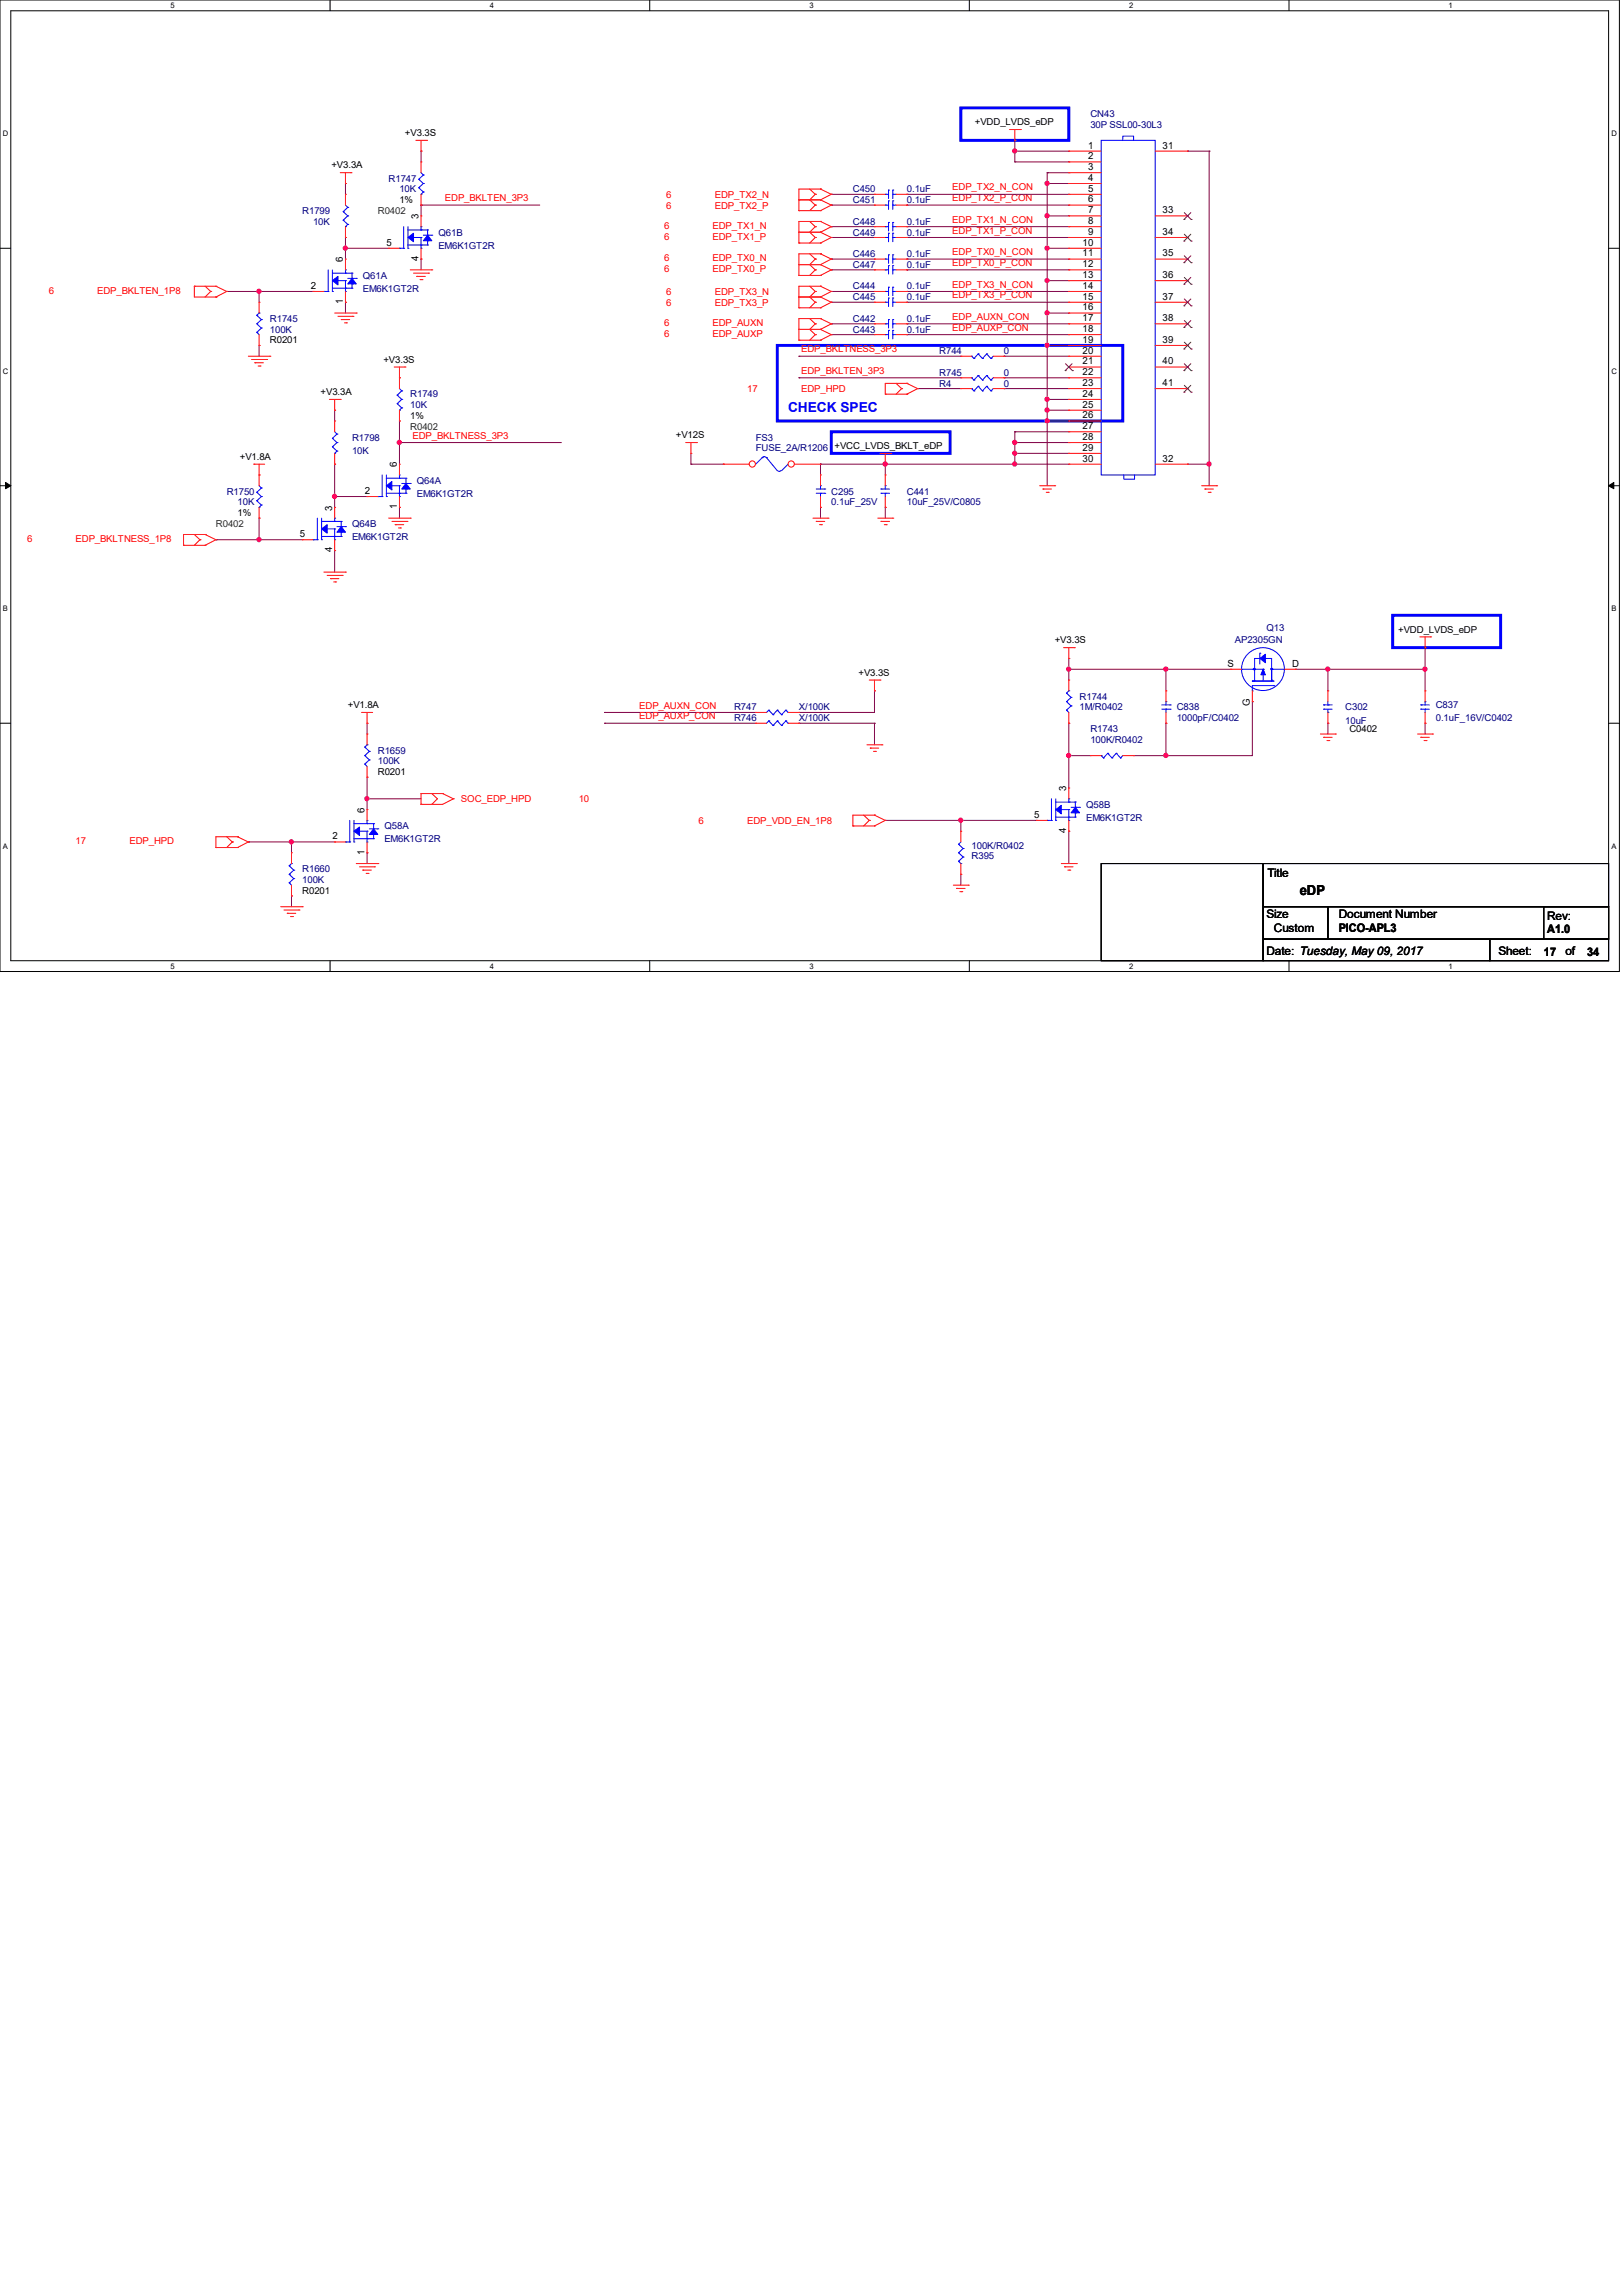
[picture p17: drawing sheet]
<svg xmlns="http://www.w3.org/2000/svg" width="210mm" height="297mm" viewBox="0 0 210 297" stroke-linecap="round" stroke-linejoin="round" font-family="sans-serif">
<defs><g id="words">
<text font-size="1.8" fill="#00f" x="102" y="53.3">CHECK SPEC</text>
<text font-size="1.8" x="168.2" y="115.8">eDP</text>
<g font-size="1.5">
<text x="164" y="113.5">Title</text>
<text x="163.9" y="118.7">Size</text>
<text x="173.2" y="118.7">Document Number</text>
<text x="200.2" y="119">Rev:</text>
<text x="163.9" y="123.7">Date: Tuesday, May 09, 2017</text>
<text x="164.8" y="120.6">Custom</text>
<text x="173.2" y="120.6">PICO-APL3</text>
<text x="193.9" y="123.7">Sheet:</text>
<text x="199.8" y="123.7">17</text>
<text x="200.2" y="120.7">A1.0</text>
<text x="202.6" y="123.7">of</text>
<text x="205.4" y="123.7">34</text>
</g>
<g font-size="1.3">
<text x="140.8" y="19.2">1</text>
<text x="140.8" y="20.6">2</text>
<text x="140.8" y="22">3</text>
<text x="140.8" y="23.4">4</text>
<text x="150.4" y="19.2">31</text>
<text x="54.1" y="28.4" transform="rotate(-90 54.1 28.4)">3</text>
<text x="140.8" y="24.8">5</text>
<text x="140.8" y="26.2">6</text>
<text x="140.8" y="27.6">7</text>
<text x="140.8" y="29">8</text>
<text x="150.4" y="27.6">33</text>
<text x="44.4" y="34" transform="rotate(-90 44.4 34)">6</text>
<text x="50" y="31.8">5</text>
<text x="54.1" y="33.8" transform="rotate(-90 54.1 33.8)">4</text>
<text x="140.1" y="31.8">10</text>
<text x="140.1" y="33.2">11</text>
<text x="140.1" y="34.6">12</text>
<text x="140.1" y="36">13</text>
<text x="140.8" y="30.4">9</text>
<text x="150.4" y="30.4">34</text>
<text x="150.4" y="33.2">35</text>
<text x="150.4" y="36">36</text>
<text x="40.2" y="37.4">2</text>
<text x="44.4" y="39.4" transform="rotate(-90 44.4 39.4)">1</text>
<text x="140.1" y="37.4">14</text>
<text x="140.1" y="38.8">15</text>
<text x="140.1" y="40.2">16</text>
<text x="140.1" y="41.6">17</text>
<text x="150.4" y="38.8">37</text>
<text x="150.4" y="41.6">38</text>
<text x="140.1" y="43">18</text>
<text x="140.1" y="44.4">19</text>
<text x="140.1" y="45.8">20</text>
<text x="140.1" y="47.2">21</text>
<text x="150.4" y="44.4">39</text>
<text x="150.4" y="47.2">40</text>
<text x="140.1" y="48.6">22</text>
<text x="140.1" y="50">23</text>
<text x="140.1" y="51.3">24</text>
<text x="140.1" y="52.7">25</text>
<text x="150.4" y="50">41</text>
<text x="140.1" y="54.1">26</text>
<text x="140.1" y="55.5">27</text>
<text x="140.1" y="56.9">28</text>
<text x="140.1" y="58.3">29</text>
<text x="140.1" y="59.7">30</text>
<text x="150.4" y="59.7">32</text>
<text x="47.2" y="63.9">2</text>
<text x="51.3" y="65.9" transform="rotate(-90 51.3 65.9)">1</text>
<text x="51.3" y="60.5" transform="rotate(-90 51.3 60.5)">6</text>
<text x="38.8" y="69.5">5</text>
<text x="43" y="71.5" transform="rotate(-90 43 71.5)">4</text>
<text x="43" y="66.1" transform="rotate(-90 43 66.1)">3</text>
<text x="158.8" y="86.3">S</text>
<text x="167.2" y="86.3">D</text>
<text x="161.7" y="91.4" transform="rotate(-90 161.7 91.4)">G</text>
<text x="47.2" y="105.2" transform="rotate(-90 47.2 105.2)">6</text>
<text x="133.8" y="105.8">5</text>
<text x="138" y="107.8" transform="rotate(-90 138 107.8)">4</text>
<text x="138" y="102.4" transform="rotate(-90 138 102.4)">3</text>
<text x="43" y="108.6">2</text>
<text x="47.2" y="110.6" transform="rotate(-90 47.2 110.6)">1</text>
</g>
<g font-size="1.2">
<text x="52.4" y="17.6">+V3.3S</text>
<text x="126.1" y="16.2">+VDD_LVDS_eDP</text>
<text x="42.9" y="21.8">+V3.3A</text>
<text x="51.7" y="26.3">1%</text>
<text x="34.9" y="44.4">R0201</text>
<text x="49.6" y="46.9">+V3.3S</text>
<text x="41.5" y="51.1">+V3.3A</text>
<text x="31" y="59.5">+V1.8A</text>
<text x="53.1" y="54.2">1%</text>
<text x="87.5" y="56.7">+V12S</text>
<text x="108" y="58.1">+VCC_LVDS_BKLT_eDP</text>
<text x="30.7" y="66.8">1%</text>
<text x="136.5" y="83.3">+V3.3S</text>
<text x="180.9" y="81.9">+VDD_LVDS_eDP</text>
<text x="111.1" y="87.5">+V3.3S</text>
<text x="45" y="91.7">+V1.8A</text>
<text x="174.6" y="94.7">C0402</text>
<text x="48.9" y="100.3">R0201</text>
<text x="39.1" y="115.7">R0201</text>
</g>
<g font-size="1.2" fill="#000080">
<text x="141.1" y="15.1">CN43</text>
<text x="141.1" y="16.5">30P SSL00-30L3</text>
<text x="50.3" y="23.5">R1747</text>
<text x="39.1" y="27.7">R1799</text>
<text x="40.5" y="29.1">10K</text>
<text x="51.7" y="24.9">10K</text>
<text x="110.4" y="29.1">C448</text>
<text x="110.4" y="24.9">C450</text>
<text x="110.4" y="26.3">C451</text>
<text x="117.3" y="29.1">0.1uF</text>
<text x="117.3" y="24.9">0.1uF</text>
<text x="117.3" y="26.3">0.1uF</text>
<text x="56.7" y="30.5">Q61B</text>
<text x="56.7" y="32.2">EM6K1GT2R</text>
<text x="110.4" y="33.3">C446</text>
<text x="110.4" y="34.7">C447</text>
<text x="110.4" y="30.5">C449</text>
<text x="117.3" y="33.3">0.1uF</text>
<text x="117.3" y="34.7">0.1uF</text>
<text x="117.3" y="30.5">0.1uF</text>
<text x="34.9" y="41.7">R1745</text>
<text x="46.9" y="36.1">Q61A</text>
<text x="46.9" y="37.8">EM6K1GT2R</text>
<text x="110.4" y="38.9">C445</text>
<text x="110.4" y="41.7">C442</text>
<text x="110.4" y="37.5">C444</text>
<text x="117.3" y="38.9">0.1uF</text>
<text x="117.3" y="41.7">0.1uF</text>
<text x="117.3" y="37.5">0.1uF</text>
<text x="34.9" y="43.1">100K</text>
<text x="110.4" y="43.1">C443</text>
<text x="117.3" y="43.1">0.1uF</text>
<text x="121.5" y="45.8">R744</text>
<text x="129.9" y="45.8">0</text>
<text x="53.1" y="51.4">R1749</text>
<text x="53.1" y="52.8">10K</text>
<text x="121.5" y="48.6">R745</text>
<text x="121.5" y="50">R4</text>
<text x="129.9" y="48.6">0</text>
<text x="129.9" y="50">0</text>
<text x="45.5" y="57">R1798</text>
<text x="45.5" y="58.7">10K</text>
<text x="97.8" y="57">FS3</text>
<text x="97.8" y="58.4">FUSE_2A/R1206</text>
<text x="29.3" y="64">R1750</text>
<text x="30.7" y="65.4">10K</text>
<text x="53.9" y="62.6">Q64A</text>
<text x="53.9" y="64.3">EM6K1GT2R</text>
<text x="107.6" y="64">C295</text>
<text x="107.6" y="65.4">0.1uF_25V</text>
<text x="117.3" y="64">C441</text>
<text x="117.3" y="65.4">10uF_25V/C0805</text>
<text x="45.5" y="68.2">Q64B</text>
<text x="45.5" y="69.9">EM6K1GT2R</text>
<text x="159.8" y="83.3">AP2305GN</text>
<text x="163.9" y="81.6">Q13</text>
<text x="95" y="93.3">R746</text>
<text x="95" y="91.9">R747</text>
<text x="103.4" y="93.3">X/100K</text>
<text x="103.4" y="91.9">X/100K</text>
<text x="139.7" y="90.6">R1744</text>
<text x="139.7" y="91.9">1M/R0402</text>
<text x="141.1" y="94.7">R1743</text>
<text x="152.3" y="91.9">C838</text>
<text x="152.3" y="93.3">1000pF/C0402</text>
<text x="174.1" y="91.9">C302</text>
<text x="174.1" y="93.6">10uF</text>
<text x="185.8" y="91.7">C837</text>
<text x="185.8" y="93.3">0.1uF_16V/C0402</text>
<text x="48.9" y="97.5">R1659</text>
<text x="48.9" y="98.9">100K</text>
<text x="141.1" y="96.1">100K/R0402</text>
<text x="49.7" y="107.3">Q58A</text>
<text x="140.5" y="104.5">Q58B</text>
<text x="140.5" y="106.2">EM6K1GT2R</text>
<text x="39.1" y="112.9">R1660</text>
<text x="49.7" y="109">EM6K1GT2R</text>
<text x="125.7" y="111.2">R395</text>
<text x="125.7" y="109.8">100K/R0402</text>
<text x="39.1" y="114.3">100K</text>
</g>
<g font-size="1.2" fill="#008000">
<text x="48.9" y="27.7">R0402</text>
<text x="53.1" y="55.6">R0402</text>
<text x="27.9" y="68.2">R0402</text>
</g>
<g font-size="1.2" fill="#f00">
<text x="57.6" y="26">EDP_BKLTEN_3P3</text>
<text x="85.9" y="29.6">6</text>
<text x="86.2" y="25.6">6</text>
<text x="86.2" y="27">6</text>
<text x="92.2" y="29.6">EDP_TX1_N</text>
<text x="92.5" y="25.6">EDP_TX2_N</text>
<text x="92.5" y="27">EDP_TX2_P</text>
<text x="123.2" y="28.8">EDP_TX1_N_CON</text>
<text x="123.2" y="26">EDP_TX2_P_CON</text>
<text x="123.2" y="24.6">EDP_TX2_N_CON</text>
<text x="85.9" y="33.8">6</text>
<text x="85.9" y="35.2">6</text>
<text x="85.9" y="31">6</text>
<text x="92.2" y="33.8">EDP_TX0_N</text>
<text x="92.2" y="35.2">EDP_TX0_P</text>
<text x="92.2" y="31">EDP_TX1_P</text>
<text x="123.2" y="34.4">EDP_TX0_P_CON</text>
<text x="123.2" y="33">EDP_TX0_N_CON</text>
<text x="123.2" y="30.2">EDP_TX1_P_CON</text>
<text x="6.3" y="38">6</text>
<text x="12.6" y="38">EDP_BKLTEN_1P8</text>
<text x="86.2" y="38.2">6</text>
<text x="86.2" y="39.6">6</text>
<text x="92.5" y="38.2">EDP_TX3_N</text>
<text x="92.5" y="39.6">EDP_TX3_P</text>
<text x="123.2" y="41.4">EDP_AUXN_CON</text>
<text x="123.2" y="37.2">EDP_TX3_N_CON</text>
<text x="123.2" y="38.6">EDP_TX3_P_CON</text>
<text x="85.9" y="42.2">6</text>
<text x="85.9" y="43.6">6</text>
<text x="92.2" y="42.2">EDP_AUXN</text>
<text x="92.2" y="43.6">EDP_AUXP</text>
<text x="103.7" y="45.6">EDP_BKLTNESS_3P3</text>
<text x="123.2" y="42.8">EDP_AUXP_CON</text>
<text x="96.7" y="50.8">17</text>
<text x="103.7" y="48.4">EDP_BKLTEN_3P3</text>
<text x="103.7" y="50.8">EDP_HPD</text>
<text x="53.4" y="56.8">EDP_BKLTNESS_3P3</text>
<text x="3.5" y="70.1">6</text>
<text x="9.8" y="70.1">EDP_BKLTNESS_1P8</text>
<text x="82.7" y="91.7">EDP_AUXN_CON</text>
<text x="82.7" y="93.1">EDP_AUXP_CON</text>
<text x="59.6" y="103.8">SOC_EDP_HPD</text>
<text x="74.9" y="103.8">10</text>
<text x="90.4" y="106.6">6</text>
<text x="96.7" y="106.6">EDP_VDD_EN_1P8</text>
<text x="9.8" y="109.3">17</text>
<text x="16.8" y="109.3">EDP_HPD</text>
</g>
<g font-size="1">
<text x="22.1" y="1.1">5</text>
<text x="63.4" y="1.1">4</text>
<text x="104.7" y="1.1">3</text>
<text x="146.1" y="1.1">2</text>
<text x="187.5" y="1.1">1</text>
<text x=".4" y="17.7">D</text>
<text x="208.5" y="17.7">D</text>
<text x=".4" y="48.4">C</text>
<text x="208.5" y="48.4">C</text>
<text x=".4" y="79.1">B</text>
<text x="208.5" y="79.1">B</text>
<text x=".4" y="109.9">A</text>
<text x="208.5" y="109.9">A</text>
<text x="22.1" y="125.4">5</text>
<text x="63.4" y="125.4">4</text>
<text x="104.7" y="125.4">3</text>
<text x="146.1" y="125.4">2</text>
<text x="187.5" y="125.4">1</text>
</g>
</g></defs>
<path d="M0 0h209.5v125.7h-209.5zM1.4 1.4h206.8v122.9h-206.8z" fill="none" stroke="#000" stroke-width=".13"/>
<g fill="#fff">
<path d="M22.1 .2h.5v1.1h-.5z"/>
<path d="M22.1 124.5h.5v1.1h-.5z"/>
</g>
<path d="M42.7 0v1.4M42.7 124.3v1.4" fill="none" stroke="#000" stroke-width=".13"/>
<g fill="#fff">
<path d="M63.4 .2h.5v1.1h-.5z"/>
<path d="M63.4 124.5h.5v1.1h-.5z"/>
</g>
<path d="M84.1 0v1.4M84.1 124.3v1.4" fill="none" stroke="#000" stroke-width=".13"/>
<g fill="#fff">
<path d="M104.7 .2h.6v1.1h-.6z"/>
<path d="M104.7 124.5h.6v1.1h-.6z"/>
</g>
<path d="M125.4 0v1.4M125.4 124.3v1.4" fill="none" stroke="#000" stroke-width=".13"/>
<g fill="#fff">
<path d="M146.1 .2h.5v1.1h-.5z"/>
<path d="M146.1 124.5h.5v1.1h-.5z"/>
</g>
<path d="M166.8 0v1.4M166.8 124.3v1.4" fill="none" stroke="#000" stroke-width=".13"/>
<g fill="#fff">
<path d="M187.5 .2h.5v1.1h-.5z"/>
<path d="M187.5 124.5h.5v1.1h-.5z"/>
<path d="M.4 16.8h.7v1.1h-.7z"/>
<path d="M208.5 16.8h.8v1.1h-.8z"/>
<path d="M.4 47.5h.7v1.1h-.7z"/>
<path d="M208.5 47.5h.8v1.1h-.8z"/>
</g>
<path d="M0 32.1h1.4M208.2 32.1h1.3" fill="none" stroke="#000" stroke-width=".13"/>
<g fill="#fff">
<path d="M.4 78.2h.6v1.1h-.6z"/>
<path d="M208.5 78.2h.7v1.1h-.7z"/>
</g>
<path d="M0 62.9h1.4M208.2 62.9h1.3" fill="none" stroke="#000" stroke-width=".13"/>
<path d="M.7 62.4l.7 .5-.7 .3zM208.2 62.9l.6-.5v.8z" fill="#000" stroke="#000" stroke-width=".13"/>
<g fill="#fff">
<path d="M.4 109h.6v1.1h-.6z"/>
<path d="M208.5 109h.7v1.1h-.7z"/>
</g>
<path d="M0 93.6h1.4M208.2 93.6h1.3M142.5 111.8h20.9v12.5h-20.9zM163.4 117.3h8.4v4.2h-8.4zM163.4 111.8h44.8v5.5h-44.8zM171.8 117.3h36.4v4.2h-36.4zM199.8 117.3h8.4v4.2h-8.4zM163.4 121.5h29.4v2.8h-29.4zM192.8 121.5h15.4v2.8h-15.4z" fill="none" stroke="#000" stroke-width=".13"/>
<path d="M124.3 14h14v4.2h-14zM100.6 44.7h44.7v9.8h-44.7zM107.6 55.9h15.3v2.8h-15.3zM180.2 79.6h14v4.2h-14z" fill="none" stroke="#00f" stroke-width=".38"/>
<g fill="none" stroke="#800040" stroke-width=".13">
<path d="M54.5 19.6h.1M54.5 19.6v1.4M131.3 18.2h.1M131.3 19.6h.1M131.3 18.2v2.8M131.3 19.6h7M153.7 19.6h.1M153.7 19.6h2.8M156.5 19.6h.1M156.5 19.6v43.3M29.3 37.7h.1M29.3 37.7h11.2"/>
<path d="M33.5 37.7h.1M33.5 37.7v1.4M44.7 23.7h.1M44.7 30.7h.1M44.7 32.1h.1M44.7 39.1h.1M44.7 32.1h5.6M44.7 23.7v1.4M44.7 30.7v2.8M44.7 39.1v1.4M54.5 26.5h.1M54.5 33.5h.1"/>
<path d="M54.5 26.5h15.3M54.5 26.5v1.4M54.5 33.5v1.4M107.6 25.1h.1M107.6 26.5h.1M107.6 29.3h.1M107.6 30.7h.1M107.6 34.9h.1M107.6 33.5h.1M107.6 39.1h.1M107.6 37.7h.1M107.6 25.1h5.6"/>
<path d="M107.6 26.5h5.6M107.6 29.3h5.6M107.6 30.7h5.6M107.6 34.9h5.6M107.6 33.5h5.6M107.6 39.1h5.6M107.6 37.7h5.6M117.3 37.7h.1M117.3 39.1h.1M117.3 34.9h.1M117.3 33.5h.1M117.3 30.7h.1"/>
<path d="M117.3 29.3h.1M117.3 26.5h.1M117.3 25.1h.1M117.3 25.1h21M117.3 26.5h21M117.3 29.3h21M117.3 30.7h21M117.3 34.9h21M117.3 33.5h21M117.3 39.1h21M117.3 37.7h21M131.3 21h.1"/>
<path d="M131.3 21h7M135.5 22.4h.1M135.5 23.7h.1M135.5 27.9h.1M135.5 32.1h.1M135.5 36.3h.1M135.5 22.4h2.8M135.5 22.4v40.5M135.5 23.7h2.8M135.5 27.9h2.8M135.5 32.1h2.8M135.5 36.3h2.8"/>
<path d="M33.5 44.7h.1M33.5 44.7v1.4M43.3 53.1h.1M43.3 53.1v1.4M51.7 54.5h.1M51.7 57.3h.1M51.7 57.3h20.9M51.7 54.5v5.6M89.4 58.7v1.4M103.4 46.1h.1M103.4 48.9h.1M103.4 46.1h20.9"/>
<path d="M103.4 48.9h20.9M107.6 43.3h.1M107.6 41.9h.1M107.6 43.3h5.6M107.6 41.9h5.6M117.3 41.9h.1M117.3 43.3h.1M117.3 43.3h21M117.3 41.9h21M118.7 50.3h.1M118.7 50.3h5.6M129.9 46.1h.1"/>
<path d="M129.9 48.9h.1M129.9 50.3h.1M129.9 50.3h8.4M129.9 46.1h8.4M129.9 48.9h8.4M131.3 57.3h.1M131.3 55.9h.1M131.3 58.7h.1M131.3 57.3h7M131.3 55.9v4.2M131.3 55.9h7M131.3 58.7h7"/>
<path d="M135.5 40.5h.1M135.5 44.7h.1M135.5 51.7h.1M135.5 53.1h.1M135.5 54.5h.1M135.5 40.5h2.8M135.5 44.7h2.8M135.5 51.7h2.8M135.5 53.1h2.8M135.5 54.5h2.8M27.9 69.8h.1M27.9 69.8h11.2"/>
<path d="M33.5 67.1h.1M33.5 69.8h.1M33.5 67.1v2.7M43.3 60.1h.1M43.3 71.2h.1M43.3 64.3h.1M43.3 60.1v5.6M43.3 71.2v2.8M43.3 64.3h4.2M51.7 65.7h.1M51.7 65.7v1.4M89.4 60.1h.1"/>
<path d="M89.4 60.1h4.2M93.6 60.1h.1M106.2 60.1h.1M106.2 65.7h.1M106.2 60.1v1.4M106.2 65.7v1.4M106.2 60.1h32.1M114.6 60.1h.1M114.6 65.7h.1M114.6 60.1v1.4M114.6 65.7v1.4M131.3 60.1h.1"/>
<path d="M153.7 60.1h.1M153.7 60.1h2.8M156.5 60.1h.1M47.5 93.6h.1M47.5 93.6v1.4M78.2 92.2h.1M78.2 93.6h.1M78.2 92.2h19.6M78.2 93.6h19.6M103.4 92.2h.1M103.4 93.6h.1M103.4 93.6h9.8"/>
<path d="M113.2 89.4h.1M113.2 93.6h.1M113.2 89.4v2.8h-9.8M113.2 93.6v2.8M138.3 85.2h.1M138.3 97.8h.1M138.3 86.6h.1M138.3 93.6h.1M138.3 85.2v2.8M138.3 93.6v8.4M138.3 97.8h2.8M138.3 86.6h21"/>
<path d="M146.7 97.8h.1M150.9 97.8h.1M150.9 86.6h.1M150.9 93.6h.1M150.9 86.6v2.8M150.9 93.6v4.2M162.1 90.8h.1M162.1 90.8v7h-15.4M167.6 86.6h.1M167.6 86.6h16.8M171.8 93.6h.1M171.8 86.6h.1"/>
<path d="M171.8 86.6v2.8M171.8 93.6v1.4M184.4 83.8h.1M184.4 86.6h.1M184.4 93.6h.1M184.4 83.8v5.6M184.4 93.6v1.4M32.1 109h.1M32.1 109h11.2M37.7 109h.1M37.7 116h.1M37.7 109v1.4"/>
<path d="M37.7 116v1.3M47.5 110.4h.1M47.5 100.6h.1M47.5 103.4h.1M47.5 100.6v4.2M47.5 110.4v1.4M47.5 103.4h7M114.6 106.2h.1M114.6 106.2h19.5M124.3 106.2h.1M124.3 113.2h.1M124.3 106.2v1.4"/>
<path d="M124.3 113.2v1.4M138.3 107.6h.1M138.3 107.6v4.2"/>
</g>
<g fill="#f0f" stroke="#f0f" stroke-width=".13">
<circle cx="114.5" cy="60" r=".28"/>
<circle cx="135.5" cy="23.7" r=".28"/>
<circle cx="135.5" cy="27.9" r=".28"/>
<circle cx="135.5" cy="36.3" r=".28"/>
<circle cx="135.5" cy="32.1" r=".28"/>
<circle cx="135.5" cy="40.5" r=".28"/>
<circle cx="135.5" cy="51.7" r=".28"/>
<circle cx="135.5" cy="44.7" r=".28"/>
<circle cx="135.5" cy="53.1" r=".28"/>
<circle cx="135.5" cy="54.5" r=".28"/>
<circle cx="131.3" cy="57.3" r=".28"/>
<circle cx="131.3" cy="58.7" r=".28"/>
<circle cx="131.3" cy="60" r=".28"/>
<circle cx="131.3" cy="19.5" r=".28"/>
<circle cx="156.4" cy="60" r=".28"/>
<circle cx="138.3" cy="86.6" r=".28"/>
<circle cx="150.9" cy="97.8" r=".28"/>
<circle cx="138.3" cy="97.8" r=".28"/>
<circle cx="124.3" cy="106.2" r=".28"/>
<circle cx="184.4" cy="86.6" r=".28"/>
<circle cx="150.9" cy="86.6" r=".28"/>
<circle cx="171.8" cy="86.6" r=".28"/>
<circle cx="33.5" cy="37.7" r=".28"/>
<circle cx="44.7" cy="32.1" r=".28"/>
<circle cx="43.3" cy="64.2" r=".28"/>
<circle cx="33.5" cy="69.8" r=".28"/>
<circle cx="51.7" cy="57.3" r=".28"/>
<circle cx="47.5" cy="103.4" r=".28"/>
<circle cx="37.7" cy="108.9" r=".28"/>
</g>
<g fill="none" stroke="#f00" stroke-width=".13">
<path d="M53.8 18.2h1.4M54.5 19.6h.1M54.5 18.2v1.4M55.2 18.2h.1M130.6 16.8h1.4M131.3 18.2h.1M131.3 16.8v1.4M132 16.8h.1M138.3 19.6h.1M138.3 19.6h4.2M149.5 19.6h4.2M153.7 19.6h.1"/>
<path d="M25.1 37h.1M25.1 37h2.8M25.1 37v1.4h2.8M26.5 37l.8 .7M27.3 37.7h.1M27.3 37.7l-.8 .7M27.9 38.4h.1M27.9 37h.1M27.9 37l1.4 .7M29.3 37.7h.1M29.3 37.7l-1.4 .7M33.5 39.1h.1"/>
<path d="M33.5 39.1v1.4M40.5 37.7h.1M40.5 37.7h1.4M44 22.4h1.4M44.7 23.7h.1M44.7 25.1h.1M44.7 30.7h.1M44.7 33.5h.1M44.7 39.1h.1M44.7 22.4v1.3M44.7 25.1v1.4M44.7 29.3v1.4"/>
<path d="M44.7 33.5v1.4M44.7 37.7v1.4M45.4 22.4h.1M50.3 32.1h.1M50.3 32.1h1.4M53.1 34.9h2.8M53.5 35.3h2M53.9 35.8h.1M53.9 35.8h1.1M54.4 36.2h.2M54.5 27.9h.1M54.5 33.5h.1"/>
<path d="M54.5 27.9v1.4M54.5 32.1v1.4M54.6 36.2h.1M55.5 35.3h.1M55.9 34.9h.1M103.4 25.9h.1M103.4 27.3h.1M103.4 38.4h.1M103.4 39.8h.1M103.4 34.2h.1M103.4 35.6h.1M103.4 31.5h.1"/>
<path d="M103.4 30.1h.1M103.4 25.9h2.8M103.4 27.3h2.8M103.4 38.4h2.8M103.4 39.8h2.8M103.4 34.2h2.8M103.4 35.6h2.8M103.4 30.1h2.8M103.4 31.5h2.8M104.8 24.5l.7 .6M104.8 37l.7 .7M104.8 32.9l.7 .6"/>
<path d="M104.8 28.7l.7 .6M105.5 25.1h.1M105.5 26.5h.1M105.5 37.7h.1M105.5 39.1h.1M105.5 33.5h.1M105.5 34.9h.1M105.5 30.7h.1M105.5 29.3h.1M105.5 25.1l-.7 .8 .7 .6M105.5 26.5l-.7 .8M105.5 37.7l-.7 .7 .7 .7"/>
<path d="M105.5 39.1l-.7 .7M105.5 33.5l-.7 .7 .7 .7M105.5 34.9l-.7 .7M105.5 30.7l-.7 .8M105.5 29.3l-.7 .8 .7 .6M106.2 24.5h.1M106.2 25.9h.1M106.2 27.3h.1M106.2 37h.1M106.2 38.4h.1M106.2 39.8h.1M106.2 32.9h.1"/>
<path d="M106.2 34.2h.1M106.2 35.6h.1M106.2 30.1h.1M106.2 31.5h.1M106.2 28.7h.1M106.2 24.5h-2.8v2.8M106.2 24.5l1.4 .6M106.2 28.7h-2.8v2.8M106.2 32.9h-2.8v2.7M106.2 37h-2.8v2.8M106.2 25.9l1.4 .6M106.2 37l1.4 .7"/>
<path d="M106.2 38.4l1.4 .7M106.2 32.9l1.4 .6M106.2 34.2l1.4 .7M106.2 30.1l1.4 .6M106.2 28.7l1.4 .6M107.6 25.1h.1M107.6 26.5h.1M107.6 37.7h.1M107.6 39.1h.1M107.6 33.5h.1M107.6 34.9h.1M107.6 30.7h.1"/>
<path d="M107.6 29.3h.1M107.6 25.1l-1.4 .8M107.6 26.5l-1.4 .8M107.6 37.7l-1.4 .7M107.6 39.1l-1.4 .7M107.6 33.5l-1.4 .7M107.6 34.9l-1.4 .7M107.6 30.7l-1.4 .8M107.6 29.3l-1.4 .8M113.2 39.1h.1M113.2 33.5h.1M113.2 34.9h.1"/>
<path d="M113.2 29.3h.1M113.2 30.7h.1M113.2 25.1h.1M113.2 34.9h1.4M113.2 39.1h1.4M113.2 33.5h1.4M113.2 25.1h1.4M113.2 29.3h1.4M113.2 30.7h1.4M116 34.9h1.3M116 39.1h1.3M116 33.5h1.3"/>
<path d="M116 25.1h1.3M116 29.3h1.3M116 30.7h1.3M117.3 39.1h.1M117.3 33.5h.1M117.3 34.9h.1M117.3 29.3h.1M117.3 30.7h.1M117.3 25.1h.1M138.3 21h.1M138.3 22.4h.1M138.3 23.7h.1"/>
<path d="M138.3 25.1h.1M138.3 26.5h.1M138.3 27.9h.1M138.3 29.3h.1M138.3 30.7h.1M138.3 32.1h.1M138.3 33.5h.1M138.3 34.9h.1M138.3 36.3h.1M138.3 37.7h.1M138.3 39.1h.1M138.3 22.4h4.2"/>
<path d="M138.3 34.9h4.2M138.3 39.1h4.2M138.3 33.5h4.2M138.3 32.1h4.2M138.3 21h4.2M138.3 23.7h4.2M138.3 25.1h4.2M138.3 26.5h4.2M138.3 27.9h4.2M138.3 29.3h4.2M138.3 30.7h4.2M138.3 36.3h4.2"/>
<path d="M138.3 37.7h4.2M149.5 39.1h4.2M149.5 33.5h4.2M149.5 27.9h4.2M149.5 30.7h4.2M149.5 36.3h4.2M153.7 27.9h.1M153.7 30.7h.1M153.7 33.5h.1M153.7 36.3h.1M153.7 39.1h.1M32.1 46.1h2.8"/>
<path d="M32.6 46.5h1.9M33 46.9h.1M33 46.9h1.1M33.4 47.4h.3M33.5 44.7h.1M33.5 43.3v1.4M33.7 47.4h.1M34.5 46.5h.1M34.9 46.1h.1M42.6 51.7h1.4M43.3 53.1h.1M43.3 40.5h2.8"/>
<path d="M43.3 51.7v1.4M43.7 40.9h2M44 51.7h.1M44.2 41.4h.1M44.2 41.4h1.1M44.6 41.8h.2M44.8 41.8h.1M45.7 40.9h.1M46.1 40.5h.1M51 47.5h1.4M51.7 48.9h.1M51.7 54.5h.1"/>
<path d="M51.7 47.5v2.8M51.7 53.1v1.4M52.4 47.5h.1M88.7 57.3h1.4M89.4 58.7h.1M89.4 57.3v1.4M90.1 57.3h.1M103.4 42.6h.1M103.4 44h.1M103.4 42.6h2.8M103.4 44h2.8M104.8 41.2l.7 .7"/>
<path d="M105.5 41.9h.1M105.5 43.3h.1M105.5 41.9l-.7 .7 .7 .7M105.5 43.3l-.7 .7M106.2 41.2h.1M106.2 42.6h.1M106.2 44h.1M106.2 41.2h-2.8v2.8M106.2 41.2l1.4 .7M106.2 42.6l1.4 .7M107.6 41.9h.1M107.6 43.3h.1"/>
<path d="M107.6 41.9l-1.4 .7M107.6 43.3l-1.4 .7M113.9 58.7h1.4M114.6 51h.1M114.6 58.7v1.4M114.6 51h2.7M115.3 58.7h.1M116 49.6l.7 .7M116.7 50.3h.1M116.7 50.3l-.7 .7M117.3 49.6h.1M117.3 51h.1"/>
<path d="M117.3 49.6h-2.7v1.4M117.3 49.6l1.4 .7M118.7 50.3h.1M118.7 50.3l-1.4 .7M124.3 46.1h.1M124.3 48.9h.1M124.3 50.3h.1M124.3 46.1h1.4M124.3 48.9h1.4M124.3 50.3h1.4M128.5 46.1h1.4M128.5 48.9h1.4"/>
<path d="M128.5 50.3h1.4M129.9 46.1h.1M129.9 48.9h.1M129.9 50.3h.1M138.3 40.5h.1M138.3 41.9h.1M138.3 43.3h.1M138.3 44.7h.1M138.3 46.1h.1M138.3 47.5h.1M138.3 48.9h.1M138.3 50.3h.1"/>
<path d="M138.3 51.7h.1M138.3 53.1h.1M138.3 54.5h.1M138.3 55.9h.1M138.3 57.3h.1M138.3 58.7h.1M138.3 58.7h4.2M138.3 46.1h4.2M138.3 40.5h4.2M138.3 51.7h4.2M138.3 47.5h4.2M138.3 57.3h4.2"/>
<path d="M138.3 41.9h4.2M138.3 43.3h4.2M138.3 44.7h4.2M138.3 48.9h4.2M138.3 50.3h4.2M138.3 53.1h4.2M138.3 54.5h4.2M138.3 55.9h4.2M149.5 47.5h4.2M149.5 41.9h4.2M149.5 44.7h4.2M149.5 50.3h4.2"/>
<path d="M153.7 41.9h.1M153.7 44.7h.1M153.7 47.5h.1M153.7 50.3h.1M23.7 70.6h.1M23.7 70.6h2.8M25.1 69.2l.8 .6M25.9 69.8h.1M25.9 69.8l-.8 .8M26.5 69.2h.1M26.5 70.6h.1M26.5 69.2h-2.8v1.4"/>
<path d="M26.5 69.2l1.4 .6M27.9 69.8h.1M27.9 69.8l-1.4 .8M32.9 60.1h.1M32.9 60.1h1.3M33.5 61.5h.1M33.5 67.1h.1M33.5 60.1v2.8M33.5 65.7v1.4M39.1 69.8h.1M39.1 69.8h1.4M41.9 74h2.8"/>
<path d="M42.3 74.5h2M42.8 74.9h.1M42.8 74.9h1.1M43.2 75.3h.2M43.3 65.7h.1M43.3 71.2h.1M43.3 65.7v1.4M43.3 69.8v1.4M43.4 75.3h.1M44.3 74.5h.1M44.7 74h.1M47.5 64.3h.1"/>
<path d="M47.5 64.3h1.4M50.3 67.1h2.8M50.7 67.5h2M51.1 67.9h.1M51.1 67.9h1.1M51.6 68.3h.2M51.7 60.1h.1M51.7 65.7h.1M51.7 60.1v1.4M51.7 64.3v1.4M51.8 68.3h.1M52.7 67.5h.1"/>
<path d="M53.1 67.1h.1M105.2 67.1h1.9M105.6 67.5h.1M105.6 67.5h1.1M106 67.9h.3M106.3 67.9h.1M107.1 67.1h.1M113.6 67.1h1.9M114 67.5h.1M114 67.5h1.1M114.4 67.9h.3M114.6 60.1h.1"/>
<path d="M114.7 67.9h.1M115.5 67.1h.1M134.5 62.9h2M135 63.3h.1M135 63.3h1.1M135.4 63.7h.2M135.6 63.7h.1M136.5 62.9h.1M138.3 60.1h.1M138.3 60.1h4.2M149.5 60.1h4.2M153.7 60.1h.1"/>
<path d="M155.5 62.9h1.9M155.9 63.3h.1M155.9 63.3h1.1M156.3 63.7h.3M156.6 63.7h.1M157.4 62.9h.1M46.8 92.2h.1M46.8 92.2h1.4M47.5 93.6h.1M47.5 95h.1M47.5 92.2v1.4M47.5 95v1.4"/>
<path d="M47.5 99.2v1.4M97.8 93.6h.1M97.8 92.2h.1M97.8 92.2h1.4M97.8 93.6h1.4M102 92.2h1.4M102 93.6h1.4M103.4 93.6h.1M103.4 92.2h.1M112.2 96.4h1.9M112.5 88h1.4M112.6 96.8h.1"/>
<path d="M112.6 96.8h1.1M113 97.2h.3M113.2 89.4h.1M113.2 88v1.4M113.3 97.2h.1M113.9 88h.1M114.1 96.4h.1M137.6 83.8h1.4M138.3 85.2h.1M138.3 83.8v1.4M139 83.8h.1M159.3 86.6h.1"/>
<path d="M159.3 86.6h1.4M162.1 90.8h.1M162.1 89.4v1.4M166.2 86.6h1.4M167.6 86.6h.1M170.9 95h1.9M171.3 95.4h.1M171.3 95.4h1.1M171.7 95.8h.3M171.8 89.4h.1M171.8 93.6h.1M171.8 89.4v1.4"/>
<path d="M171.8 92.2v1.4M172 95.8h.1M172.8 95h.1M183.4 95h2M183.7 82.4h1.4M183.9 95.4h.1M183.9 95.4h1.1M184.3 95.8h.2M184.4 83.8h.1M184.4 82.4v1.4M184.5 95.8h.1M185.1 82.4h.1"/>
<path d="M185.4 95h.1M27.9 109.7h.1M27.9 109.7h2.8M29.3 108.3l.8 .7M30.1 109h.1M30.1 109l-.8 .7M30.7 108.3h.1M30.7 109.7h.1M30.7 108.3h-2.8v1.4M30.7 108.3l1.4 .7M32.1 109h.1M32.1 109l-1.4 .7"/>
<path d="M36.3 117.3h2.8M36.7 117.8h2M37.2 118.2h.1M37.2 118.2h1.1M37.6 118.6h.2M37.7 116h.1M37.7 110.4h.1M37.7 110.4v1.4M37.7 114.6v1.4M37.8 118.6h.1M38.7 117.8h.1M39.1 117.3h.1"/>
<path d="M46.1 111.8h2.8M46.5 112.2h2M46.9 112.6h.1M46.9 112.6h1.1M47.4 113h.2M47.5 100.6h.1M47.6 113h.1M48.5 112.2h.1M48.9 111.8h.1M54.5 104.1h.1M54.5 102.7h.1M54.5 102.7v1.4"/>
<path d="M54.5 102.7h2.8M55.9 104.1h.1M55.9 102.7h.1M55.9 102.7l.7 .7-.7 .7M57.3 102.7h.1M57.3 102.7l1.4 .7M58.7 103.4h.1M58.7 103.4l-1.4 .7h-2.8M110.4 106.9h.1M110.4 106.9h2.8M111.8 105.5l.7 .7M112.5 106.2h.1"/>
<path d="M112.5 106.2l-.7 .7M113.2 105.5h.1M113.2 106.9h.1M113.2 105.5h-2.8v1.4M113.2 105.5l1.4 .7M114.6 106.2h.1M114.6 106.2l-1.4 .7M123.4 114.6h1.9M123.8 115h.1M123.8 115h1.1M124.2 115.4h.3M124.5 115.4h.1"/>
<path d="M125.3 114.6h.1M137.3 111.8h2M137.8 112.2h.1M137.8 112.2h1.1M138.2 112.6h.2M138.4 112.6h.1M139.3 111.8h.1"/>
</g>
<g fill="none" stroke="#00f" stroke-width=".13">
<path d="M142.5 18.2h7v43.3h-7zM145.3 18.2v-.6h1.4v.6M41.9 37.7h.1M41.9 37.7h.6M42.5 37.7h.1M42.5 34.9v2.8M43 37.7h.1M43 34.9v2.8M43 35.3h2.6M43 37.3h2.6M43.7 36.3h1M44.4 27.4h.1"/>
<path d="M44.4 28.5h.1M44.4 28.5l.6 .5M44.4 27.4l.6 .5M44.7 29.3h.1M44.7 35.3h.1M44.7 37.3h.1M44.7 36.3h.1M44.7 37.7h.1M44.7 34.9h.1M44.7 26.5l.3 .3M44.7 34.9v.4M44.7 36.3v1.4"/>
<path d="M45 29h.1M45 26.8h.1M45 27.9h.1M45 29l-.3 .3M45 26.8l-.6 .6M45 27.9l-.6 .6M45 36h1.1M45.6 37.3h.1M45.6 36.7h.1M45.6 35.3h.1M45.6 36h.1M45.6 35.3v.7"/>
<path d="M45.6 36.7v.6M46.1 36h.1M51.7 32.1h.1M51.7 32.1h.5M52.2 32.1h.1M52.2 29.3v2.8M52.8 32.1h.1M52.8 29.3v2.8M52.8 29.8h2.5M52.8 31.7h2.5M53.5 30.7h1M54.5 29.8h.1"/>
<path d="M54.5 31.7h.1M54.5 30.7h.1M54.5 32.1h.1M54.5 29.3h.1M54.5 29.3v.5M54.5 30.7v1.4M54.8 30.4h1.1M55.3 31.7h.1M55.3 31.2h.1M55.3 29.8h.1M55.3 30.4h.1M55.3 29.8v.6"/>
<path d="M55.3 31.2v.5M55.9 30.4h.1M114.6 39.1h.1M114.6 33.5h.1M114.6 34.9h.1M114.6 29.3h.1M114.6 30.7h.1M114.6 25.1h.1M114.6 39.1h.4M114.6 33.5h.4M114.6 30.7h.4M114.6 34.9h.4"/>
<path d="M114.6 29.3h.4M114.6 25.1h.4M115 38.6h.1M115 33h.1M115 34.4h.1M115 28.8h.1M115 30.2h.1M115 24.6h.1M115 24.6v1.1M115 28.8v1.1M115 30.2v1.1M115 33v1.1"/>
<path d="M115 34.4v1.1M115 38.6v1.1M115.5 38.6h.1M115.5 39.1h.1M115.5 33h.1M115.5 33.5h.1M115.5 34.4h.1M115.5 34.9h.1M115.5 28.8h.1M115.5 29.3h.1M115.5 30.2h.1M115.5 30.7h.1"/>
<path d="M115.5 24.6h.1M115.5 25.1h.1M115.5 39.1h.5M115.5 24.6v1.1M115.5 28.8v1.1M115.5 30.2v1.1M115.5 33v1.1M115.5 34.4v1.1M115.5 38.6v1.1M115.5 33.5h.5M115.5 30.7h.5M115.5 34.9h.5"/>
<path d="M115.5 29.3h.5M115.5 25.1h.5M33.2 40.8h.1M33.2 43h.1M33.2 41.9h.1M33.2 40.8l.6 .6M33.2 43l.3 .3M33.2 41.9l.6 .6M33.5 40.5h.1M33.5 40.5l-.3 .3M33.8 42.5h.1M33.8 41.4h.1"/>
<path d="M33.8 42.5l-.6 .5M33.8 41.4l-.6 .5M51.4 51.1h.1M51.4 52.2h.1M51.4 52.2l.6 .6M51.4 51.1l.6 .6M51.7 53.1h.1M51.7 50.3l.3 .3M52 52.8h.1M52 50.6h.1M52 51.7h.1M52 52.8l-.3 .3"/>
<path d="M52 50.6l-.6 .5M52 51.7l-.6 .5M98.6 59.2a.37 .37 0 0 1 .6 0M98.6 59.2h.1M98.6 59.2l-.8 .9M99.2 59.2h.1M99.2 59.2l1.4 1.7M125.7 46.1h.1M125.7 48.9h.1M125.7 50.3h.1M125.7 46.1l.3 .3M125.7 48.9l.3 .3"/>
<path d="M125.7 50.3l.3 .3M126 46.4h.1M126 49.2h.1M126 50.6h.1M126.6 45.8h.1M126.6 48.6h.1M126.6 50h.1M126.6 45.8l-.6 .6M126.6 45.8l.5 .6M126.6 48.6l-.6 .6M126.6 48.6l.5 .6M126.6 50l-.6 .6"/>
<path d="M126.6 50l.5 .6M127.1 46.4h.1M127.1 49.2h.1M127.1 50.6h.1M127.7 45.8h.1M127.7 48.6h.1M127.7 50h.1M127.7 45.8l.5 .6M127.7 45.8l-.6 .6M127.7 48.6l.5 .6M127.7 48.6l-.6 .6M127.7 50l.5 .6"/>
<path d="M127.7 50l-.6 .6M128.2 46.4h.1M128.2 49.2h.1M128.2 50.6h.1M128.5 46.1l-.3 .3M128.5 48.9l-.3 .3M128.5 50.3l-.3 .3M33.2 63.7h.1M33.2 64.8h.1M33.2 64.8l.6 .6M33.2 63.7l.6 .6M33.5 65.7h.1"/>
<path d="M33.5 62.9l.3 .3M33.8 65.4h.1M33.8 63.2h.1M33.8 64.3h.1M33.8 65.4l-.3 .3M33.8 63.2l-.6 .5M33.8 64.3l-.6 .5M40.5 69.8h.1M40.5 69.8h.6M41.1 69.8h.1M41.1 67.1v2.7M41.6 69.8h.1"/>
<path d="M41.6 67.1v2.7M41.6 67.5h2.6M41.6 69.4h2.6M42.3 68.5h1M43.3 67.5h.1M43.3 69.4h.1M43.3 68.5h.1M43.3 69.8h.1M43.3 67.1h.1M43.3 67.1v.4M43.3 68.5v1.3M43.6 68.2h1.1"/>
<path d="M44.2 69.4h.1M44.2 68.9h.1M44.2 67.5h.1M44.2 68.2h.1M44.2 67.5v.7M44.2 68.9v.5M44.7 68.2h.1M48.9 64.3h.1M48.9 64.3h.5M49.4 64.3h.1M49.4 61.5v2.8M50 64.3h.1"/>
<path d="M50 61.5v2.8M50 61.9h2.5M50 63.8h2.5M50.7 62.9h1M51.7 61.9h.1M51.7 63.8h.1M51.7 62.9h.1M51.7 64.3h.1M51.7 61.5h.1M51.7 61.5v.4M51.7 62.9v1.4M52 62.6h1.1"/>
<path d="M52.5 63.8h.1M52.5 63.3h.1M52.5 61.9h.1M52.5 62.6h.1M52.5 61.9v.7M52.5 63.3v.5M53.1 62.6h.1M101.1 60.9l-.2 .1-.3-.1M102 60.1h.1M102 60.1l-.9 .8M145.4 61.5v.5h1.4v-.5M47.2 96.7h.1"/>
<path d="M47.2 98.9h.1M47.2 97.8h.1M47.2 96.7l.6 .5M47.2 98.9l.3 .3M47.2 97.8l.6 .5M47.5 96.4h.1M47.5 96.4l-.3 .3M47.8 98.3h.1M47.8 97.2h.1M47.8 98.3l-.6 .6M47.8 97.2l-.6 .6M99.5 93.3h.1"/>
<path d="M99.5 91.9h.1M99.5 93.3l-.3 .3M99.5 93.3l.5 .6M99.5 91.9l-.3 .3M99.5 91.9l.5 .6M100 93.9h.1M100 92.5h.1M100.6 93.3h.1M100.6 91.9h.1M100.6 93.3l-.6 .6M100.6 93.3l.5 .6M100.6 91.9l-.6 .6"/>
<path d="M100.6 91.9l.5 .6M101.1 93.9h.1M101.1 92.5h.1M101.7 93.3h.1M101.7 91.9h.1M101.7 93.3l-.6 .6M101.7 93.3l.3 .3M101.7 91.9l-.6 .6M101.7 91.9l.3 .3M102 93.6h.1M102 92.2h.1M160.7 86.6h.1"/>
<path d="M160.7 86.6h2.7M162.1 89.4h.1M162.1 88.1h.1M162.1 88.1h2.7M162.3 88.1h.1M162.3 86.6h.1M163 84.5h.1M163 85.2h.1M163 84.5v1.4M163 85.2h-.7v2.9M163.4 86.6h.1M163.4 86.6v1.5"/>
<path d="M163.7 85.2h.1M163.7 85.2h.8v2.9M164.5 88h.1M164.5 88.1h.1M164.5 86.6h.1M164.5 86.6h1.7M164.8 88.7h.1M164.8 88.7h-2.7v.7M171.3 91.8h.1M171.3 91.2h.1M171.3 91.8h1.1M171.3 91.2h1.1"/>
<path d="M171.8 92.2h.1M171.8 91.2h.1M171.8 90.8v.4M171.8 91.8v.4M37.4 112.1h.1M37.4 114.3h.1M37.4 113.2h.1M37.4 112.1l.6 .5M37.4 114.3l.3 .3M37.4 113.2l.6 .5M37.7 111.8h.1M37.7 111.8l-.3 .3"/>
<path d="M38 113.7h.1M38 112.6h.1M38 113.7l-.6 .6M38 112.6l-.6 .6"/>
<circle cx="163.4" cy="86.6" r="2.77"/>
</g>
<g fill="#00f" stroke="#00f" stroke-width=".13">
<path d="M163 85.2l.7-.5v1.1z"/>
<path d="M52.8 30.7l.7-.5v1.1z" fill-rule="evenodd"/>
<path d="M55.3 30.4l.6 .8h-1.1z" fill-rule="evenodd"/>
<path d="M50 62.9l.7-.6v1.1z" fill-rule="evenodd"/>
<path d="M52.5 62.6l.6 .7h-1.1z" fill-rule="evenodd"/>
<path d="M41.6 68.5l.7-.6v1.1z" fill-rule="evenodd"/>
<path d="M44.2 68.2l.5 .7h-1.1z" fill-rule="evenodd"/>
<path d="M163.4 86.6l.3 .7h-.5z" fill-rule="evenodd"/>
<path d="M162.2 86.5h.2v.2h-.2z" fill-rule="evenodd"/>
<path d="M164.5 86.5h.1v.2h-.1z" fill-rule="evenodd"/>
<path d="M43 36.3l.7-.5v1.1z" fill-rule="evenodd"/>
<path d="M45.6 36l.5 .7h-1.1z" fill-rule="evenodd"/>
</g>
<g fill="none" stroke="#804000" stroke-width=".13">
<path d="M153.2 28.4h.1M153.2 31.2h.1M153.2 34h.1M153.2 36.8h.1M153.2 39.6h.1M153.2 27.5l.9 .9M153.2 30.3l.9 .9M153.2 33.1l.9 .9M153.2 35.9l.9 .9M153.2 38.7l.9 .9M154.1 27.5l-.9 .9M154.1 30.3l-.9 .9"/>
<path d="M154.1 33.1l-.9 .9M154.1 35.9l-.9 .9M154.1 38.7l-.9 .9M154.1 28.4h.1M154.1 31.2h.1M154.1 34h.1M154.1 36.8h.1M154.1 39.6h.1M137.8 48h.1M137.9 47.1l.9 .9M138.7 47.1l-.9 .9M138.8 48h.1"/>
<path d="M153.2 42.4h.1M153.2 45.2h.1M153.2 48h.1M153.2 50.8h.1M153.2 41.5l.9 .9M153.2 44.3l.9 .9M153.2 47.1l.9 .9M153.2 49.9l.9 .9M154.1 41.5l-.9 .9M154.1 44.3l-.9 .9M154.1 47.1l-.9 .9M154.1 49.9l-.9 .9"/>
<path d="M154.1 42.4h.1M154.1 45.2h.1M154.1 48h.1M154.1 50.8h.1"/>
</g>
<circle cx="97.3" cy="60" r=".4" fill="#fff" stroke="#f00" stroke-width=".13"/>
<path d="M93.6 60.1h.1M93.6 60.1h3.3" fill="none" stroke="#f00" stroke-width=".13"/>
<circle cx="102.4" cy="60" r=".4" fill="#fff" stroke="#f00" stroke-width=".13"/>
<g fill="none" stroke="#f00" stroke-width=".13">
<path d="M54.5 21h.1M54.5 26.5h.1M54.5 21v1.4M54.5 25.1v1.4M113.2 26.5h.1M113.2 37.7h.1M113.2 26.5h1.4M113.2 37.7h1.4M116 26.5h1.3M116 37.7h1.3M117.3 26.5h.1M117.3 37.7h.1"/>
<path d="M43.3 54.5h.1M43.3 54.5v1.4M43.3 58.7v1.4M113.2 41.9h.1M113.2 43.3h.1M113.2 41.9h1.4M113.2 43.3h1.4M116 41.9h1.3M116 43.3h1.3M117.3 41.9h.1M117.3 43.3h.1M43.3 60.1h.1"/>
<path d="M102.8 60.1h3.4M106.2 60.1h.1M106.2 65.7h.1M106.2 61.5h.1M106.2 61.5v1.4M106.2 64.3v1.4M114.6 65.7h.1M114.6 61.5h.1M114.6 61.5v1.4M114.6 64.3v1.4M138.3 93.6h.1M138.3 88h.1"/>
<path d="M138.3 88v1.4M138.3 92.2v1.4M141.1 97.8h.1M141.1 97.8h1.4M145.3 97.8h1.4M146.7 97.8h.1M150.9 93.6h.1M150.9 89.4h.1M150.9 89.4v1.4M150.9 92.2v1.4M184.4 93.6h.1M184.4 89.4h.1"/>
<path d="M184.4 89.4v1.4M184.4 92.2v1.4M43.3 109h.1M43.3 109h1.4M47.5 104.8h.1M47.5 110.4h.1M47.5 104.8v1.4M47.5 109v1.4M124.3 107.6h.1M124.3 113.2h.1M124.3 107.6v1.4M124.3 111.8v1.4"/>
<path d="M134.1 106.2h.1M134.1 106.2h1.4M138.3 102h.1M138.3 107.6h.1M138.3 102v1.4M138.3 106.2v1.4"/>
</g>
<g fill="none" stroke="#00f" stroke-width=".13">
<path d="M54.2 23.2h.1M54.2 24.3h.1M54.2 24.3l.6 .5M54.2 23.2l.6 .5M54.5 25.1h.1M54.5 22.4l.3 .2M54.8 24.8h.1M54.8 22.6h.1M54.8 23.7h.1M54.8 24.8l-.3 .3M54.8 22.6l-.6 .6M54.8 23.7l-.6 .6"/>
<path d="M114.6 26.5h.1M114.6 37.7h.1M114.6 26.5h.4M114.6 37.7h.4M115 26h.1M115 37.2h.1M115 26v1.1M115 37.2v1.1M115.5 26h.1M115.5 26.5h.1M115.5 37.2h.1M115.5 37.7h.1"/>
<path d="M115.5 26.5h.5M115.5 26v1.1M115.5 37.2v1.1M115.5 37.7h.5M43 56.7h.1M43 57.8h.1M43 57.8l.6 .6M43 56.7l.6 .6M43.3 58.7h.1M43.3 55.9l.3 .3M43.6 58.4h.1M43.6 56.2h.1"/>
<path d="M43.6 57.3h.1M43.6 58.4l-.3 .3M43.6 56.2l-.6 .5M43.6 57.3l-.6 .5M114.6 41.9h.1M114.6 43.3h.1M114.6 41.9h.4M114.6 43.3h.4M115 41.4h.1M115 42.8h.1M115 41.4v1.1M115 42.8v1.1"/>
<path d="M115.5 41.4h.1M115.5 41.9h.1M115.5 42.8h.1M115.5 43.3h.1M115.5 41.4v1.1M115.5 42.8v1.1M115.5 41.9h.5M115.5 43.3h.5M105.6 63.3h1.1M105.6 63.8h1.1M106.2 62.9h.1M106.2 63.8h.1"/>
<path d="M106.2 62.9v.4M106.2 63.8v.5M106.7 63.3h.1M106.7 63.8h.1M114 63.3h.1M114 63.8h.1M114 63.3h1.1M114 63.8h1.1M114.6 62.9h.1M114.6 63.8h.1M114.6 62.9v.4M114.6 63.8v.5"/>
<path d="M138 89.7h.1M138 91.9h.1M138 90.8h.1M138 89.7l.6 .6M138 91.9l.3 .3M138 90.8l.6 .6M138.3 89.4h.1M138.3 89.4l-.3 .3M138.6 91.4h.1M138.6 90.3h.1M138.6 91.4l-.6 .5M138.6 90.3l-.6 .5"/>
<path d="M142.5 97.8h.1M142.5 97.8l.3 .3M142.8 98.1h.1M143.3 97.5h.1M143.3 97.5l-.5 .6M143.3 97.5l.6 .6M143.9 98.1h.1M144.4 97.5h.1M144.4 97.5l.6 .6M144.4 97.5l-.5 .6M145 98.1h.1M145.3 97.8l-.3 .3"/>
<path d="M150.3 91.2h1.1M150.3 91.8h1.1M150.9 90.8h.1M150.9 91.8h.1M150.9 90.8v.4M150.9 91.8v.4M151.4 91.2h.1M151.4 91.8h.1M183.9 91.2h.1M183.9 91.8h.1M183.9 91.2h1.1M183.9 91.8h1.1"/>
<path d="M184.4 90.8h.1M184.4 91.8h.1M184.4 90.8v.4M184.4 91.8v.4M44.7 109h.1M44.7 109h.6M45.3 109h.1M45.3 106.2v2.8M45.8 109h.1M45.8 106.2v2.8M45.8 106.6h2.5M45.8 108.5h2.5"/>
<path d="M46.5 107.6h1M47.5 106.6h.1M47.5 108.5h.1M47.5 107.6h.1M47.5 109h.1M47.5 106.2h.1M47.5 106.2v.4M47.5 107.6v1.4M47.8 107.3h1.1M48.3 108.5h.1M48.3 108h.1M48.3 106.6h.1"/>
<path d="M48.3 107.3h.1M48.3 106.6v.7M48.3 108v.5M48.9 107.3h.1M124 111.5h.1M124 109.3h.1M124 110.4h.1M124 111.5l.3 .3M124 109.3l.6 .5M124 110.4l.6 .5M124.3 111.8h.1M124.3 109l-.3 .3"/>
<path d="M124.6 109.8h.1M124.6 110.9h.1M124.6 110.9l-.6 .6M124.6 109.8l-.6 .6M135.5 106.2h.1M135.5 106.2h.6M136.1 106.2h.1M136.1 103.4v2.8M136.6 106.2h.1M136.6 103.4v2.8M136.6 103.8h2.5M136.6 105.7h2.5"/>
<path d="M137.3 104.8h1M138.3 103.8h.1M138.3 105.7h.1M138.3 104.8h.1M138.3 106.2h.1M138.3 103.4h.1M138.3 103.4v.4M138.3 104.8v1.4M138.6 104.5h1.1M139.1 105.7h.1M139.1 105.2h.1M139.1 103.8h.1"/>
<path d="M139.1 104.5h.1M139.1 103.8v.7M139.1 105.2v.5M139.7 104.5h.1"/>
</g>
<g fill="#00f" stroke="#00f" stroke-width=".13">
<path d="M45.8 107.6l.7-.6v1.1z" fill-rule="evenodd"/>
<path d="M48.3 107.3l.6 .7h-1.1z" fill-rule="evenodd"/>
<path d="M136.6 104.8l.7-.6v1.1z" fill-rule="evenodd"/>
<path d="M139.1 104.5l.6 .7h-1.1z" fill-rule="evenodd"/>
</g>
<g fill="#f0f" stroke="#f0f" stroke-width=".13">
<circle cx="114.5" cy="60" r=".28"/>
<circle cx="135.5" cy="23.7" r=".28"/>
<circle cx="135.5" cy="27.9" r=".28"/>
<circle cx="135.5" cy="36.3" r=".28"/>
<circle cx="135.5" cy="32.1" r=".28"/>
<circle cx="135.5" cy="40.5" r=".28"/>
<circle cx="135.5" cy="51.7" r=".28"/>
<circle cx="135.5" cy="44.7" r=".28"/>
<circle cx="135.5" cy="53.1" r=".28"/>
<circle cx="135.5" cy="54.5" r=".28"/>
<circle cx="131.3" cy="57.3" r=".28"/>
<circle cx="131.3" cy="58.7" r=".28"/>
<circle cx="131.3" cy="60" r=".28"/>
<circle cx="131.3" cy="19.5" r=".28"/>
<circle cx="156.4" cy="60" r=".28"/>
<circle cx="138.3" cy="86.6" r=".28"/>
<circle cx="150.9" cy="97.8" r=".28"/>
<circle cx="138.3" cy="97.8" r=".28"/>
<circle cx="124.3" cy="106.2" r=".28"/>
<circle cx="184.4" cy="86.6" r=".28"/>
<circle cx="150.9" cy="86.6" r=".28"/>
<circle cx="171.8" cy="86.6" r=".28"/>
<circle cx="33.5" cy="37.7" r=".28"/>
<circle cx="44.7" cy="32.1" r=".28"/>
<circle cx="43.3" cy="64.2" r=".28"/>
<circle cx="33.5" cy="69.8" r=".28"/>
<circle cx="51.7" cy="57.3" r=".28"/>
<circle cx="47.5" cy="103.4" r=".28"/>
<circle cx="37.7" cy="108.9" r=".28"/>
</g>
<use href="#words"/>
</svg>
